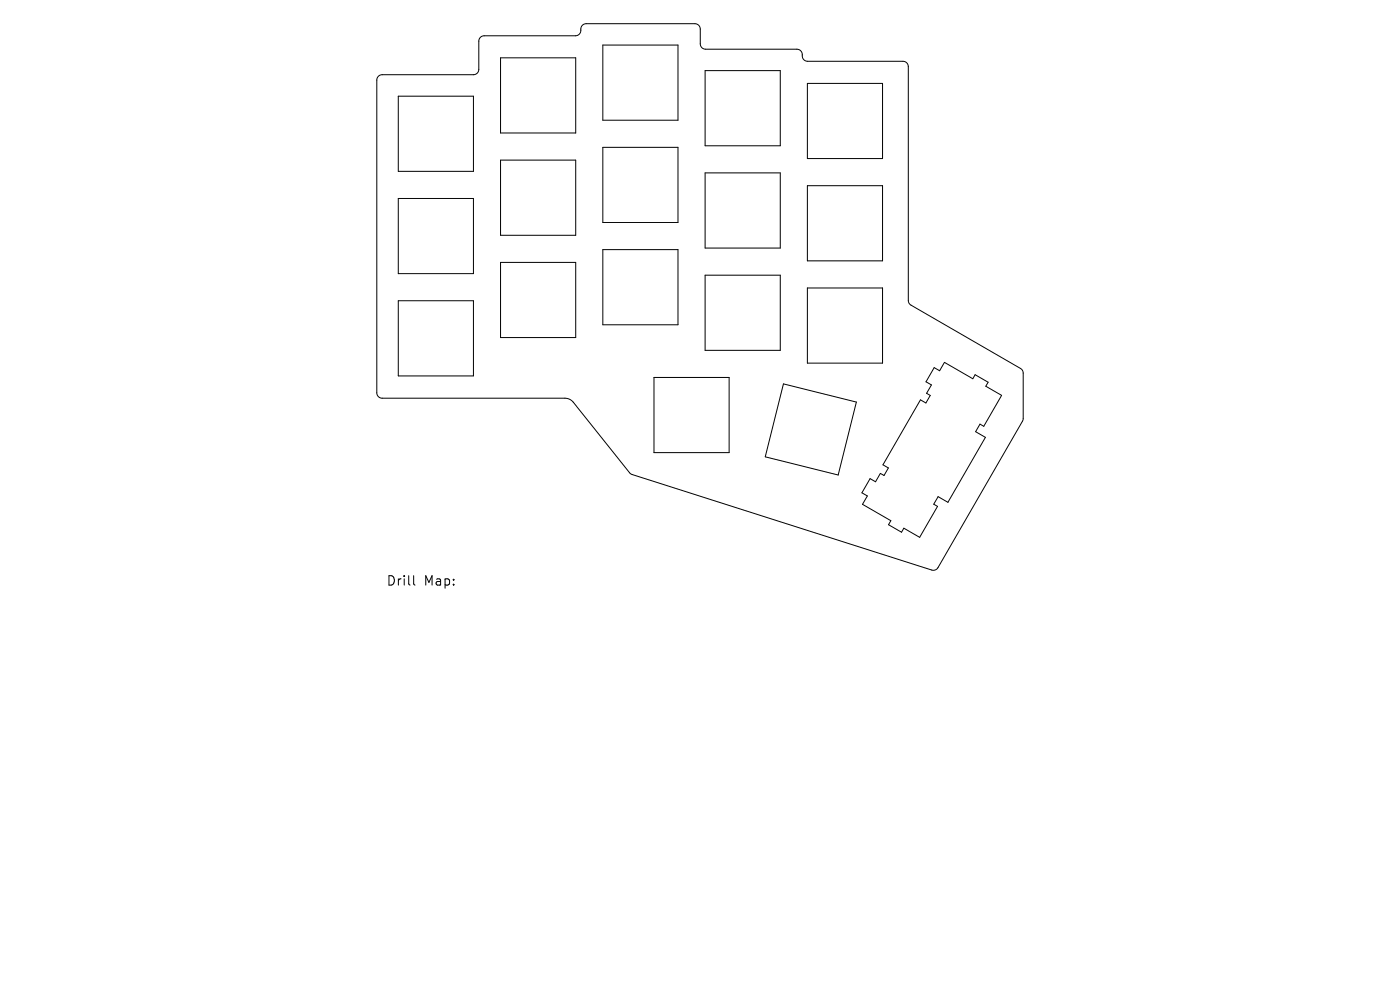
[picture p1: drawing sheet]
<svg xmlns="http://www.w3.org/2000/svg" width="297mm" height="210mm" viewBox="0 0 297 210" stroke-linecap="round" stroke-linejoin="round" font-family="sans-serif">
<defs><g id="words">
<g font-size="2.8">
<text x="81.9" y="124.5">Drill</text>
<text x="89.9" y="124.5">Map:</text>
</g>
</g></defs>
<g fill="none" stroke="#000" stroke-width=".21">
<path d="M80.3 16.2l.8-.4h19.3a1.14 1.14 0 0 0 1.2-1.1v-6a1.14 1.14 0 0 1 1.1-1.1h19.4a1.14 1.14 0 0 0 1.1-1.1v-.3a1.14 1.14 0 0 1 1.2-1.2h23a1.14 1.14 0 0 1 1.2 1.2v3.1a1.14 1.14 0 0 0 1.1 1.1h19.4a1.14 1.14 0 0 1 1.1 1.2v.3a1.14 1.14 0 0 0 1.1 1.1h20.3a1.14 1.14 0 0 1 1.1 1.1l.1 50 .5 .6 23.2 13.5 .4 .3 .2 .5-.1 10.3-18 31.1a1.14 1.14 0 0 1-1.3 .5l-63.8-20.3-12.3-15.3-1.1-.7-39.4-.1a1.14 1.14 0 0 1-1.2-1.2v-66.3zM106.2 12.3h15.9v15.9h-15.9zM127.9 9.6h15.9v15.9h-15.9zM149.6 15h15.9v15.9h-15.9zM171.3 17.7h15.9v15.9h-15.9zM84.5 20.4h15.9v15.9h-15.9zM106.2 34h15.9v15.9h-15.9zM127.9 31.3h15.9v15.9h-15.9zM149.6 36.7h15.9v15.9h-15.9zM171.3 39.4h15.9v15.9h-15.9zM84.5 42.1h15.9v15.9h-15.9zM106.2 55.7h15.9v15.9h-15.9z"/>
<path d="M127.9 53h15.9v15.9h-15.9zM149.6 58.4h15.9v15.9h-15.9zM84.5 63.8h15.9v15.9h-15.9zM171.3 61.1h15.9v15.9h-15.9zM198.2 78l1.1 .6 1.1-1.7 6 3.4 .5-.8 2.7 1.6-.5 .8 3.4 2-3.8 6.5-.8-.4-.9 1.6 2.1 1.2-8 13.8-2.1-1.2-.9 1.6 .8 .4-3.8 6.6-3.4-2-.4 .9-2.8-1.6 .5-.8-6-3.5 1-1.8-1.1-.7 1.7-3 1.1 .7 1.1-1.8 .7 .5 1-1.6-1.2-.7 8-13.8 1.1 .7 .9-1.6-.7-.5 1-1.7-1.2-.7zM138.7 80.1h16v15.9h-16zM166.2 81.4l15.5 3.9-3.9 15.5-15.5-3.9zM87.8 122.1v1.7l.2 .3"/>
</g>
<use href="#words"/>
</svg>
